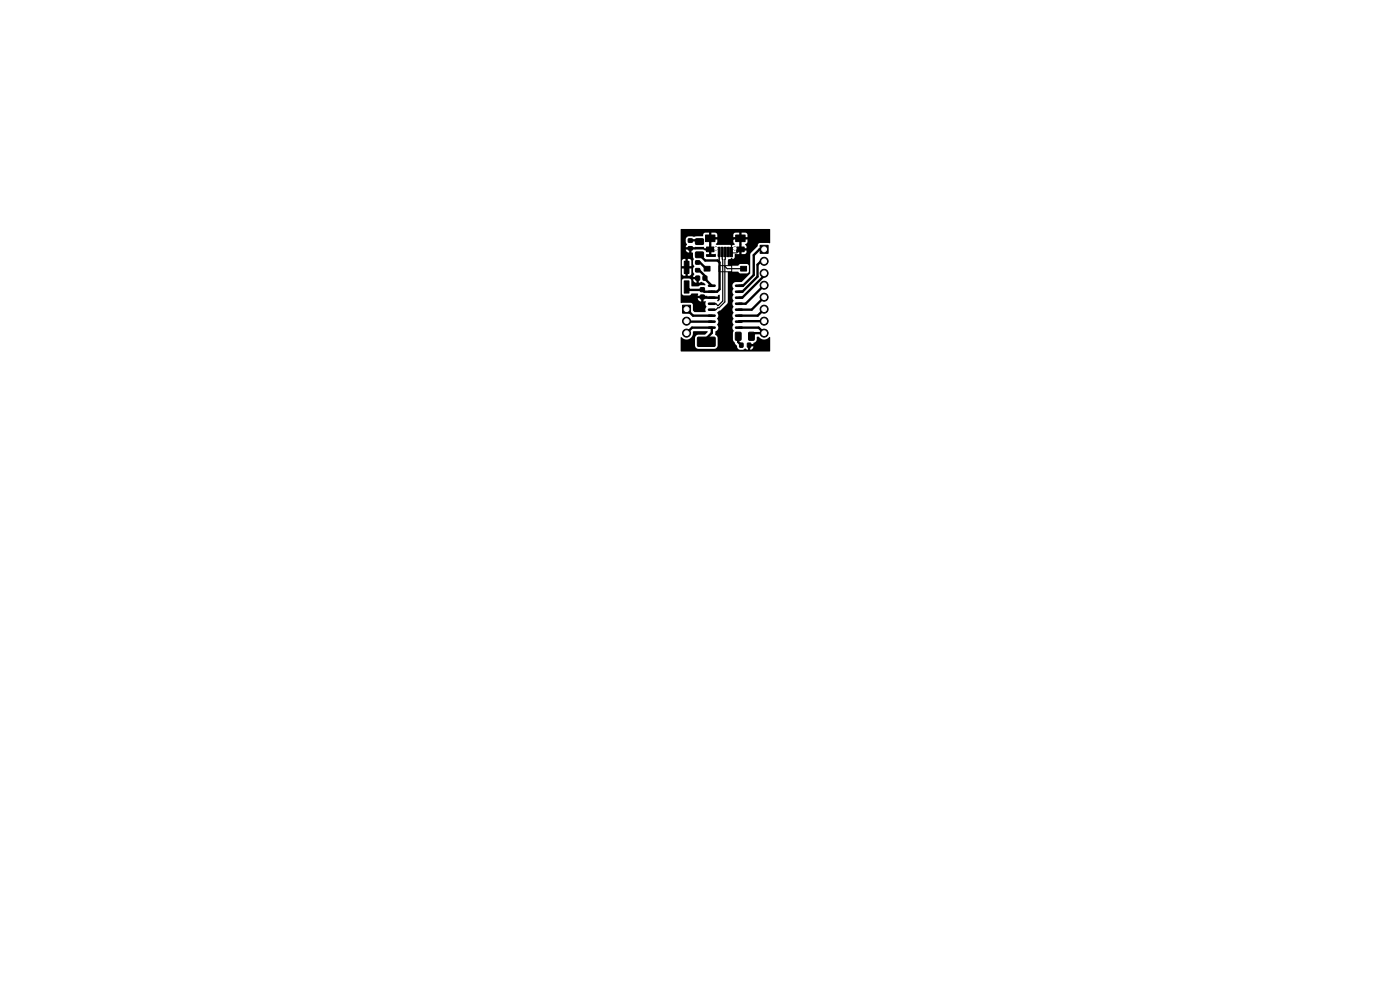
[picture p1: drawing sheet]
<svg xmlns="http://www.w3.org/2000/svg" width="297mm" height="210mm" viewBox="0 0 297 210" stroke-linecap="round" stroke-linejoin="round" font-family="sans-serif">
<g fill="#000" stroke="#000" stroke-width=".21">
<path d="M145.2 55.4h1v2.6h-1zM146 50.7h.9v.7h-.9zM146 52.3h.9v.7h-.9zM147.6 50.7l1.5-.1 .2 .3-.1 .8-.2 .2h-1.3l-.2-.3zM147.6 53.5l1.5-.1 .2 .3-.1 .8-.2 .2h-1.3l-.2-.3zM147.6 57h.8v.7h-.8zM147.6 55.3h.8v.7h-.8zM147.6 58.6h.8v.8h-.8zM149.7 49.9h2v1.4h-2zM149.9 52.4h1.6v1h-1.6zM149.2 58.6h.7v.8h-.7zM149.4 56.5h1.2v1h-1.2z"/>
<path d="M152.4 52.5h.4v2h-.4zM153 52.5h.4v2h-.4zM153.7 52.5h.4v2h-.4zM154.3 52.5h.4v2h-.4zM155 52.5h.4v2h-.4zM156.1 49.9h2v1.4h-2zM156.3 52.4h1.6v1h-1.6zM157.1 56.5h1.3v1h-1.3zM161.3 52h1.7v1.7h-1.7zM145.2 59.6h1v2.6h-1zM144.8 64.7h1.7v1.7h-1.7zM148.6 61.1h.8v.7h-.8z"/>
<path d="M148.6 62.6h.8v.8h-.8zM148 71.6l3.6-.1 .1 .3v1.5l-.2 .2h-3.4l-.2-.2zM156.1 70.5h.9l.2 .1v1.4l-.1 .2h-.9l-.2-.1zM156.9 72.8h.7v.8h-.7zM158.6 72.8h.7v.8h-.7zM158.9 70.5h.9l.2 .1v1.4l-.1 .2h-.9l-.2-.1z"/>
<circle cx="151.9" cy="52.7" r=".28"/>
<circle cx="155.9" cy="52.7" r=".28"/>
<circle cx="162.1" cy="55.4" r=".85"/>
<circle cx="162.1" cy="58" r=".85"/>
<circle cx="162.1" cy="58" r=".5"/>
<circle cx="162.1" cy="52.9" r=".5"/>
<circle cx="162.1" cy="55.4" r=".5"/>
<circle cx="145.6" cy="68.1" r=".85"/>
<circle cx="145.6" cy="70.7" r=".85"/>
<circle cx="145.6" cy="70.7" r=".5"/>
<circle cx="145.6" cy="65.6" r=".5"/>
<circle cx="145.6" cy="68.1" r=".5"/>
<circle cx="162.1" cy="65.6" r=".85"/>
<circle cx="162.1" cy="60.5" r=".85"/>
<circle cx="162.1" cy="63" r=".85"/>
<circle cx="162.1" cy="68.1" r=".85"/>
<circle cx="162.1" cy="70.7" r=".85"/>
<circle cx="162.1" cy="68.1" r=".5"/>
<circle cx="162.1" cy="63.1" r=".5"/>
<circle cx="162.1" cy="65.6" r=".5"/>
<circle cx="162.1" cy="60.5" r=".5"/>
<circle cx="162.1" cy="70.7" r=".5"/>
</g>
<g fill="none" stroke="#000" stroke-width=".56">
<path d="M150.4 60.6h1.2M150.4 61.9h1.2M150.4 63.2h1.2M150.4 64.4h1.2M150.4 65.7h1.2M150.4 67h1.2M150.4 68.2h1.2M150.4 69.5h1.2M156.2 60.6h1.1M156.2 61.9h1.1M156.2 63.2h1.1M156.2 64.4h1.1"/>
<path d="M156.2 65.7h1.1M156.2 67h1.1M156.2 68.2h1.1M156.2 69.5h1.1"/>
</g>
<g fill="none" stroke="#000" stroke-width=".21">
<path d="M152.5 56.4h2.7v1.3h-2.7zM157.1 50.6h-1.4l-.5 .5v2.4l.2 .2h.9l.8-.8"/>
<circle cx="152.5" cy="54.1" r=".1"/>
</g>
<g fill="none" stroke="#000" stroke-width=".5">
<path d="M146.5 50.9l1.6 .1 .3 .3M148 57.3h.3l1.3 1.3v.6l1.4 1.4M148 55.7h.5l1.3 1.3h.2M148.4 54.1l1.2 1.2h2.6l.4 .4v5.7l-.5 .5h-2.7l-.4-.4h-2.7l-.6-.6M162.1 55.4h-.7l-.7 .7v2.6l-3.2 3.2h-.8M162.1 52.9h-1l-1.2 1.2v4.2l-2.3 2.3h-.9M162.1 58v.5l-4.6 4.7h-.8M145.6 68.1l5.4 .1M145.6 65.6l1.4 1.4h4M145.6 70.7l1.2-1.2h4.2v1.1l-1.2 1.2v.7M156.6 71.3v1.3l.7 .6M156.7 69.5h4.2l1.2 1.2h-2l-.7 .6"/>
<path d="M162.1 65.6l-1.4 1.4h-4M162.1 63.1l-2.6 2.6h-2.8M162.1 60.5l-3.9 3.9h-1.5M162.1 68.1l-5.4 .1"/>
</g>
<g fill="none" stroke="#000" stroke-width=".3">
<path d="M152.6 53.5v2.2"/>
<circle cx="157.4" cy="60.6" r=".15"/>
</g>
<path d="M153.2 53.5l.1 10.4-1 .9-.4-.4h-.9M153.8 56.5l.5 .5h3.5M153.9 53.5l-.1 10.5-1.3 1.3h-.2l-.4 .4h-.9" fill="none" stroke="#000" stroke-width=".25"/>
<path d="M144.4 48.6h19v1.2h-4.8l-.4-.4h-.9v.9h-.5v-.9h-.8l-.4 .4h-3.4l-.4-.4h-.9v.9h1.3v-.5h3.4v.5h3v-.5h4.8v1.5h-4.8v-.5h-1.3v1.9h1.1v-.4l-.3-.5 .5-.5h4.8v.2l-.1 .1h-2.3l-.3 .6-1.2 1.3h-1.1v-.3h-1.1v.7l.8-.1 .3-.3h1.1l-.3 .5v4l-1.8 1.8h-1.3a.84 .84 0 0 0-.7 .6 .84 .84 0 0 0 .2 .9l-.1 .1a1.13 1.13 0 0 0 .1 1.2l-.2 .3v.5a.66 .66 0 0 1 0 1v.3a.48 .48 0 0 1 0 .8v.4a.53 .53 0 0 1 0 .9l.1 .5a.39 .39 0 0 1-.1 .7v.5a.52 .52 0 0 1 0 .8l.1 .6a.4 .4 0 0 1 0 .7v1.5l.8 1.3a.76 .76 0 0 0 .7 .8h.6l.5-.3 .6 .3v-.9l.3-.3h.8l.1-.3a.74 .74 0 0 0 .6-.7v-.5l.5-.1a1.48 1.48 0 0 0 2.3 .1l.1 2.1-4.2-.1v.7l.4-.1 .2-.5h3.6v.8l-.1 .2h-18.8l-.1-.2 .1-2.9a1.43 1.43 0 0 0 1.7 .4 1.43 1.43 0 0 0 .8-1.5l.2-.1h2.9l-.5 .7h-1.6l-.4 .3-.2 .4v1.6l.3 .5 .4 .2h3.4a.74 .74 0 0 0 .7-.7v-1.7l-.5-.6 .1-.6a1 1 0 0 0 .4-1.6 1.09 1.09 0 0 0 0-1.3 1.2 1.2 0 0 0 0-1.3l.7-.4 1.5-1.6v-6.5l2.2-.1 .4 .4h1.5l.4-.4v-1.2l-.5-.4h-1.4l-.4 .4h-2l-.2-.2v-.9l.1-.3h.5l.2-.3 .2 .3 .3-.2 .3-1 .8 .1v-3.1h-1.2v.6l.3 .4-.5 .2-.2 .2-.2-.2-3.1-.1v-.2l.3-.3v-.6h-1.3v1h-.5v-2.4h-.8a.65 .65 0 0 0-.5 .7l-1.8 .1-1.2-.1-.4 .2-.2 .4v.6l.3 .6-.3 .5 3.7-.1 .2 .4h1v-.9h.5v2.1h.9v.6h-1.9l-.1-.6h.6v-.7l-.8-.1-.5-.2h-2.4l.1 .7h-.6v-.7h-.7a.69 .69 0 0 0 .7 .7h.8v1l.2 .4-.2 .4h-.3l-.3-.4-.5-.1v1.6h-.5v-1.6l-.5 .1-.2 .3v1.2h2v-1.1h.3v.6l.3 .5-.3 .5v.6l.3 .4h-.6v-1h-.8v1.5h-.5v-1.5h-.7v1.1l.4 .4h1.1l.3-.1 .2-.4h.6l-.2 .8h.8l.1 .2 .2 .1 .1 .9h-.5v-.7h-.7a.71 .71 0 0 0 .7 .7l1-.2 .5 .2 .3 .4-1 .1-.4 .2h-1.5l-.2-1.5-.3-.1h-1.1l-.3 .1-.1 .3v2.7l.1 .3 .3 .2h1.1l.6-.4h1.2l.1 .1-.1 .4 4.3 .1v-.3l.3-.1 .1 .1v1l-.4 .3-.2-.1 .2-.4h-2.7l-.3-.1v.7h-.5v-.7h-.8a.71 .71 0 0 0 .8 .7l.9-.1v.9a.38 .38 0 0 1 0 .7v.7h-2.3l-.4-.3v-1.3l-.3-.3-2.3-.1z" fill="#000"/>
<g fill="#fff" stroke="#fff" stroke-width=".21">
<circle cx="162.1" cy="52.9" r=".5"/>
<circle cx="162.1" cy="55.4" r=".5"/>
<circle cx="162.1" cy="58" r=".5"/>
<circle cx="162.1" cy="60.5" r=".5"/>
<circle cx="162.1" cy="63.1" r=".5"/>
<circle cx="162.1" cy="65.6" r=".5"/>
<circle cx="162.1" cy="68.1" r=".5"/>
<circle cx="162.1" cy="70.7" r=".5"/>
<circle cx="151.9" cy="52.7" r=".28"/>
<circle cx="155.9" cy="52.7" r=".28"/>
<circle cx="145.6" cy="65.6" r=".5"/>
<circle cx="145.6" cy="68.1" r=".5"/>
<circle cx="145.6" cy="70.7" r=".5"/>
</g>
<g fill="none" stroke="#000" stroke-width=".27">
<circle cx="151.9" cy="52.7" r=".14"/>
<circle cx="155.9" cy="52.7" r=".14"/>
</g>
</svg>
